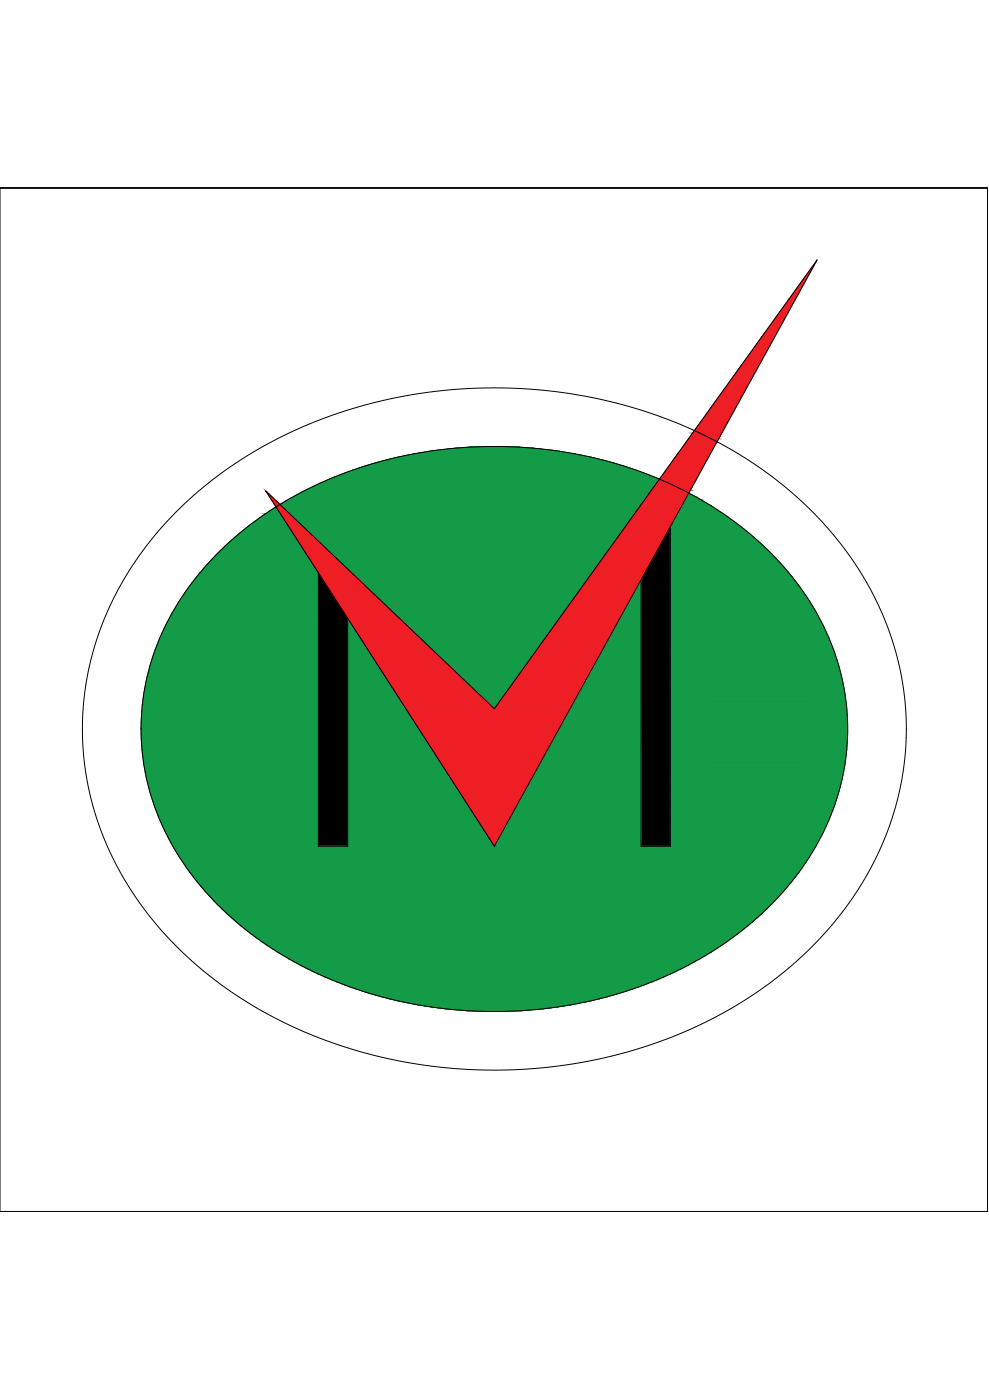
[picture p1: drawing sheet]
<svg xmlns="http://www.w3.org/2000/svg" width="148mm" height="210mm" viewBox="0 0 148 210" stroke-linecap="round" stroke-linejoin="round" font-family="sans-serif">
<!-- layer: 0.0 -->
<g fill="#000" stroke="#000" stroke-width=".15">
<path d="M100.4 78.9v7h-3.8zM47.7 85.9l.7 1h-.7z"/>
<path d="M47.7 86.9l4.4 5.8-3.7-5.8zM47.7 86.9l4.4 5.8h-4.4z"/>
<path d="M47.7 92.7l4.4 34.2v-34.2zM47.7 92.7l4.4 34.2h-4.4z"/>
<path d="M96.6 85.9l3.8 1v-1zM96.6 85.9l3.8 1h-4.4z"/>
<path d="M96 86.9l4.4 40v-40zM96 86.9l4.4 40h-4.4z"/>
</g>
<g fill="#139b48" stroke="#139b48" stroke-width=".15">
<path d="M73.4 66.9h1.2z"/>
<path d="M103.2 73.9l.4 .3h-.5z"/>
<path d="M40.7 76.4l.7-.4 .2 .4z"/>
<path d="M96 86.9v.3h-.1z"/>
<path d="M52.1 92.7l.3 .5h-.3z"/>
<path d="M41.9 75.6h54.2l-21.6 30.1z"/>
<path d="M73 151.6h2.2z"/>
<path d="M73.4 66.9l2.1 .1zM72.7 67h2.8z"/>
<path d="M72.7 67h3.1zM72.3 67h3.5z"/>
<path d="M72.3 67h4.2zM71.6 67h4.9z"/>
<path d="M71.6 67h5.2zM71.3 67h5.5z"/>
<path d="M71.3 67h6.3zM70.6 67h7z"/>
<path d="M70.6 67l7.3 .1zM70.2 67.1h7.7z"/>
<path d="M70.2 67.1h8.5zM69.5 67.1h9.2z"/>
<path d="M69.5 67.1h9.5zM69.1 67.1h9.9z"/>
<path d="M69.1 67.1l10.6 .1zM68.4 67.2h11.3z"/>
<path d="M68.4 67.2h11.6zM68.1 67.2h11.9z"/>
<path d="M68.1 67.2l12.7 .1zM67.4 67.3h13.4z"/>
<path d="M67.4 67.3h13.7zM67 67.3h14.1z"/>
<path d="M67 67.3l14.8 .1-.7-.1zM66.3 67.4l.7-.1 14.8 .1z"/>
<path d="M66.3 67.4h15.8zM66 67.4h16.1z"/>
<path d="M66 67.4l16.8 .1-.7-.1zM65.3 67.5l.7-.1 16.8 .1z"/>
<path d="M65.3 67.5l17.9 .1zM65 67.6h18.2z"/>
<path d="M65 67.6l18.9 .1-.7-.1zM64.3 67.7l.7-.1 18.9 .1z"/>
<path d="M64.3 67.7h19.9zM63.9 67.7h20.3z"/>
<path d="M63.9 67.7l21 .1-.7-.1zM63.2 67.8l.7-.1 21 .1z"/>
<path d="M63.2 67.8l22 .1zM62.9 67.9h22.3z"/>
<path d="M62.9 67.9l23 .1-.7-.1zM62.2 68l.7-.1 23 .1z"/>
<path d="M62.2 68l24.1 .1zM61.9 68.1h24.4z"/>
<path d="M61.9 68.1l25.1 .1-.7-.1zM61.2 68.2l.7-.1 25.1 .1z"/>
<path d="M61.2 68.2l26.1 .1zM60.8 68.3h26.5z"/>
<path d="M60.8 68.3l27.2 .1-.7-.1zM60.1 68.4l.7-.1 27.2 .1z"/>
<path d="M60.1 68.4l28.2 .1zM59.8 68.5h28.5z"/>
<path d="M59.8 68.5l29.2 .2-.7-.2zM59.1 68.7l.7-.2 29.2 .2z"/>
<path d="M59.1 68.7h30.2zM58.8 68.7h30.5z"/>
<path d="M58.8 68.7l31.2 .2-.7-.2zM58.1 68.9l.7-.2 31.2 .2z"/>
<path d="M58.1 68.9l32.2 .1-.3-.1zM57.8 69l.3-.1 32.2 .1z"/>
<path d="M57.8 69l33.2 .2-.7-.2zM57.1 69.2l.7-.2 33.2 .2z"/>
<path d="M57.1 69.2l34.2 .1-.3-.1zM56.8 69.3l.3-.1 34.2 .1z"/>
<path d="M56.8 69.3l35.2 .2-.7-.2zM56.1 69.5l.7-.2 35.2 .2z"/>
<path d="M56.1 69.5h36.2h-.3zM55.8 69.5h.3h36.2z"/>
<path d="M55.8 69.5l37.2 .3-.7-.3zM55.1 69.8l.7-.3 37.2 .3z"/>
<path d="M55.1 69.8h38.2h-.3zM54.8 69.8h.3h38.2z"/>
<path d="M54.8 69.8l39.2 .3-.7-.3zM54.1 70.1l.7-.3 39.2 .3z"/>
<path d="M54.1 70.1l40.2 .1-.3-.1zM53.8 70.2l.3-.1 40.2 .1z"/>
<path d="M53.8 70.2l41.2 .2-.7-.2zM53.2 70.4l.6-.2 41.2 .2z"/>
<path d="M53.2 70.4l42.1 .1-.3-.1zM52.8 70.5l.4-.1 42.1 .1z"/>
<path d="M52.8 70.5l43.1 .2-.6-.2zM52.2 70.7l.6-.2 43.1 .2z"/>
<path d="M52.2 70.7l44 .1-.3-.1zM51.9 70.8l.3-.1 44 .1z"/>
<path d="M51.9 70.8l45 .3-.7-.3zM51.2 71.1l.7-.3 45 .3z"/>
<path d="M51.2 71.1l46 .1-.3-.1zM50.9 71.2l.3-.1 46 .1z"/>
<path d="M50.9 71.2l47 .3-.7-.3zM50.3 71.5l.6-.3 47 .3z"/>
<path d="M50.3 71.5l47.8 .1-.2-.1zM50 71.6l.3-.1 47.8 .1z"/>
<path d="M50 71.6l48.8 .2-.7-.2zM49.3 71.8l.7-.2 48.8 .2z"/>
<path d="M49.3 71.8l49.4 .2 .1-.2zM49 72l.3-.2 49.4 .2z"/>
<path d="M49 72l49.4 .4 .3-.4zM48.1 72.4l.9-.4 49.4 .4z"/>
<path d="M48.1 72.4l50 .4 .3-.4zM47.2 72.8l.9-.4 50 .4z"/>
<path d="M47.2 72.8l50.6 .4 .3-.4zM46.3 73.2l.9-.4 50.6 .4z"/>
<path d="M46.3 73.2l51.2 .5 .3-.5zM45.4 73.7l.9-.5 51.2 .5z"/>
<path d="M45.4 73.7l51.7 .5 .4-.5zM44.5 74.2l.9-.5 51.7 .5z"/>
<path d="M103.1 74.2l1 .2-.5-.2zM103.1 74.2l1 .2h-1.2z"/>
<path d="M44.5 74.2l52.3 .4 .3-.4zM43.6 74.6l.9-.4 52.3 .4z"/>
<path d="M102.9 74.4l2 .5-.8-.5zM102.9 74.4l2 .5h-2.2z"/>
<path d="M43.6 74.6l52.8 .5 .4-.5zM42.8 75.1l.8-.5 52.8 .5z"/>
<path d="M102.7 74.9l3.1 .5-.9-.5zM102.7 74.9l3.1 .5h-3.4z"/>
<path d="M42.8 75.1l53.3 .5 .3-.5zM41.9 75.6l.9-.5 53.3 .5z"/>
<path d="M102.4 75.4l4.2 .5-.8-.5zM102.4 75.4l4.2 .5h-4.5z"/>
<path d="M102.1 75.9l5.3 .5-.8-.5zM102.1 75.9l5.3 .5h-5.6z"/>
<path d="M40.7 76.4l1 .1-.1-.1zM40.5 76.5l.2-.1 1 .1z"/>
<path d="M101.8 76.4l6.5 .6-.9-.6zM101.8 76.4l6.5 .6h-6.8z"/>
<path d="M40.5 76.5l1.5 .6-.3-.6zM39.7 77.1l.8-.6 1.5 .6z"/>
<path d="M101.5 77l7.6 .5-.8-.5zM101.5 77l7.6 .5h-7.9z"/>
<path d="M39.7 77.1l2.7 .5-.4-.5zM38.9 77.6l.8-.5 2.7 .5z"/>
<path d="M101.2 77.5l8.6 .6-.7-.6zM101.2 77.5l8.6 .6h-8.9z"/>
<path d="M38.9 77.6l3.9 .6-.4-.6zM38.1 78.2l.8-.6 3.9 .6z"/>
<path d="M100.9 78.1l9.7 .6-.8-.6zM100.9 78.1l9.7 .6h-10z"/>
<path d="M38.1 78.2l5 .6-.3-.6zM37.4 78.8l.7-.6 5 .6z"/>
<path d="M100.6 78.7l10.4 .2-.4-.2zM100.6 78.7l10.4 .2h-10.6z"/>
<path d="M100.4 78.9l11 .4-.4-.4zM100.4 78.9l11 .4h-11z"/>
<path d="M37.4 78.8l6.1 .6-.4-.6zM36.6 79.4l.8-.6 6.1 .6z"/>
<path d="M100.4 79.3l11.7 .6-.7-.6zM100.4 79.3l11.7 .6h-11.7z"/>
<path d="M36.6 79.4l7.3 .6-.4-.6zM35.9 80l.7-.6 7.3 .6z"/>
<path d="M100.4 79.9l12.4 .6-.7-.6zM100.4 79.9l12.4 .6h-12.4z"/>
<path d="M35.9 80l8.4 .6-.4-.6zM35.1 80.6l.8-.6 8.4 .6z"/>
<path d="M100.4 80.5l13.2 .6-.8-.6zM100.4 80.5l13.2 .6h-13.2z"/>
<path d="M35.1 80.6l9.6 .6-.4-.6zM34.4 81.2l.7-.6 9.6 .6z"/>
<path d="M100.4 81.1l13.9 .6-.7-.6zM100.4 81.1l13.9 .6h-13.9z"/>
<path d="M34.4 81.2l10.7 .7-.4-.7zM33.7 81.9l.7-.7 10.7 .7z"/>
<path d="M100.4 81.7l14.5 .7-.6-.7zM100.4 81.7l14.5 .7h-14.5z"/>
<path d="M33.7 81.9l11.8 .6-.4-.6zM33.1 82.5l.6-.6 11.8 .6z"/>
<path d="M100.4 82.4l15.2 .6-.7-.6zM100.4 82.4l15.2 .6h-15.2z"/>
<path d="M33.1 82.5l12.9 .7-.5-.7zM33.1 82.5l12.9 .7h-13.6z"/>
<path d="M100.4 83l15.8 .7-.6-.7zM100.4 83l15.8 .7h-15.8z"/>
<path d="M32.4 83.2l14 .6-.4-.6zM32.4 83.2l14 .6h-14.6z"/>
<path d="M100.4 83.7l16.5 .7-.7-.7zM100.4 83.7l16.5 .7h-16.5z"/>
<path d="M31.8 83.8l15 .7-.4-.7zM31.8 83.8l15 .7h-15.7z"/>
<path d="M100.4 84.4l17.1 .7-.6-.7zM100.4 84.4l17.1 .7h-17.1z"/>
<path d="M31.1 84.5l16.2 .7-.5-.7zM31.1 84.5l16.2 .7h-16.8z"/>
<path d="M100.4 85.1l17.7 .7-.6-.7zM100.4 85.1l17.7 .7h-17.7z"/>
<path d="M30.5 85.2l17.2 .7-.4-.7zM30.5 85.2l17.2 .7h-17.7z"/>
<path d="M30 85.9h17.7zM30 85.9h17.7z"/>
<path d="M100.4 85.8l18.3 .7-.6-.7zM100.4 85.8l18.3 .7h-18.3z"/>
<path d="M29.9 85.9l17.8 .7v-.7zM29.9 85.9l17.8 .7h-18.3z"/>
<path d="M100.4 86.5l18.8 .7-.5-.7zM100.4 86.5l18.8 .7h-18.8z"/>
<path d="M29.4 86.6l18.3 .7v-.7zM29.4 86.6l18.3 .7h-18.9z"/>
<path d="M100.4 87.2l19.4 .7-.6-.7zM100.4 87.2l19.4 .7h-19.4z"/>
<path d="M28.8 87.3l18.9 .8v-.8zM28.8 87.3l18.9 .8h-19.4z"/>
<path d="M100.4 87.9l19.9 .8-.5-.8zM100.4 87.9l19.9 .8h-19.9z"/>
<path d="M28.3 88.1l19.4 .7v-.7zM28.3 88.1l19.4 .7h-20z"/>
<path d="M100.4 88.7l20.4 .7-.5-.7zM100.4 88.7l20.4 .7h-20.4z"/>
<path d="M27.7 88.8l20 .7v-.7zM27.7 88.8l20 .7h-20.5z"/>
<path d="M100.4 89.4l20.9 .8-.5-.8zM100.4 89.4l20.9 .8h-20.9z"/>
<path d="M27.2 89.5l20.5 .8v-.8zM27.2 89.5l20.5 .8h-20.9z"/>
<path d="M100.4 90.2l21.4 .7-.5-.7zM100.4 90.2l21.4 .7h-21.4z"/>
<path d="M26.8 90.3l20.9 .8v-.8zM26.8 90.3l20.9 .8h-21.4z"/>
<path d="M100.4 90.9l21.8 .8-.4-.8zM100.4 90.9l21.8 .8h-21.8z"/>
<path d="M26.3 91.1l21.4 .7v-.7zM26.3 91.1l21.4 .7h-21.9z"/>
<path d="M100.4 91.7l22.2 .8-.4-.8zM100.4 91.7l22.2 .8h-22.2z"/>
<path d="M25.8 91.8l21.9 .8v-.8zM25.8 91.8l21.9 .8h-22.3z"/>
<path d="M100.4 92.5l22.6 .7-.4-.7zM100.4 92.5l22.6 .7h-22.6z"/>
<path d="M25.4 92.6l22.3 .8v-.8zM25.4 92.6l22.3 .8h-22.7z"/>
<path d="M100.4 93.2l23 .8-.4-.8zM100.4 93.2l23 .8h-23z"/>
<path d="M25 93.4l22.7 .8v-.8zM25 93.4l22.7 .8h-23.1z"/>
<path d="M100.4 94l23.4 .8-.4-.8zM100.4 94l23.4 .8h-23.4z"/>
<path d="M24.6 94.2l23.1 .8v-.8zM24.6 94.2l23.1 .8h-23.4z"/>
<path d="M100.4 94.8l23.8 .8-.4-.8zM100.4 94.8l23.8 .8h-23.8z"/>
<path d="M24.3 95l23.4 .8v-.8zM24.3 95l23.4 .8h-23.8z"/>
<path d="M100.4 95.6l24.1 .8-.3-.8zM100.4 95.6l24.1 .8h-24.1z"/>
<path d="M23.9 95.8l23.8 .8v-.8zM23.9 95.8l23.8 .8h-24.1z"/>
<path d="M100.4 96.4l24.4 .8-.3-.8zM100.4 96.4l24.4 .8h-24.4z"/>
<path d="M23.6 96.6l24.1 .8v-.8zM23.6 96.6l24.1 .8h-24.4z"/>
<path d="M100.4 97.2l24.7 .8-.3-.8zM100.4 97.2l24.7 .8h-24.7z"/>
<path d="M23.3 97.4l24.4 .8v-.8zM23.3 97.4l24.4 .8h-24.7z"/>
<path d="M100.4 98l25 .9-.3-.9zM100.4 98l25 .9h-25z"/>
<path d="M23 98.2l24.7 .8v-.8zM23 98.2l24.7 .8h-25z"/>
<path d="M100.4 98.9l25.2 .8-.2-.8zM100.4 98.9l25.2 .8h-25.2z"/>
<path d="M22.7 99l25 .8v-.8zM22.7 99l25 .8h-25.2z"/>
<path d="M100.4 99.7l25.4 .8-.2-.8zM100.4 99.7l25.4 .8h-25.4z"/>
<path d="M22.5 99.8l25.2 .9v-.9zM22.5 99.8l25.2 .9h-25.5z"/>
<path d="M100.4 100.5l25.6 .8-.2-.8zM100.4 100.5l25.6 .8h-25.6z"/>
<path d="M22.2 100.7l25.5 .8v-.8zM22.2 100.7l25.5 .8h-25.7z"/>
<path d="M100.4 101.3l25.8 .9-.2-.9zM100.4 101.3l25.8 .9h-25.8z"/>
<path d="M22 101.5l25.7 .8v-.8zM22 101.5l25.7 .8h-25.8z"/>
<path d="M100.4 102.2l26 .8-.2-.8zM100.4 102.2l26 .8h-26z"/>
<path d="M21.9 102.3l25.8 .9v-.9zM21.9 102.3l25.8 .9h-26z"/>
<path d="M100.4 103l26.2 .8-.2-.8zM100.4 103l26.2 .8h-26.2z"/>
<path d="M21.7 103.2l26 .8v-.8zM21.7 103.2l26 .8h-26.2z"/>
<path d="M100.4 103.8l26.3 .9-.1-.9zM100.4 103.8l26.3 .9h-26.3z"/>
<path d="M21.5 104l26.2 .8v-.8zM21.5 104l26.2 .8h-26.3z"/>
<path d="M100.4 104.7l26.4 .8-.1-.8zM100.4 104.7l26.4 .8h-26.4z"/>
<path d="M41.9 75.6l31.5 30.1h1.1zM73.4 105.7h1.1l-.4 .6z"/>
<path d="M21.4 104.8l26.3 .9v-.9zM21.4 104.8l26.3 .9h-26.4z"/>
<path d="M100.4 105.5l26.5 .9-.1-.9zM100.4 105.5l26.5 .9h-26.5z"/>
<path d="M21.3 105.7l26.4 .8v-.8zM21.3 105.7l26.4 .8h-26.5z"/>
<path d="M100.4 106.4l26.5 .8v-.8zM100.4 106.4l26.5 .8h-26.5z"/>
<path d="M21.2 106.5l26.5 .9v-.9zM21.2 106.5l26.5 .9h-26.5z"/>
<path d="M100.4 107.2l26.6 .9-.1-.9zM100.4 107.2l26.6 .9h-26.6z"/>
<path d="M21.2 107.4l26.5 .8v-.8zM21.2 107.4l26.5 .8h-26.5z"/>
<path d="M100.4 108.1l26.6 .8v-.8zM100.4 108.1l26.6 .8h-26.6z"/>
<path d="M21.2 108.2l26.5 .9v-.9zM21.2 108.2l26.5 .9h-26.6z"/>
<path d="M100.4 108.9l26.6 .9v-.9zM100.4 108.9l26.6 .9h-26.6z"/>
<path d="M21.1 109.1l26.6 .8v-.8zM21.1 109.1l26.6 .8h-26.6z"/>
<path d="M100.4 109.8l26.6 .8v-.8zM100.4 109.8l26.6 .8h-26.6z"/>
<path d="M21.1 109.9l26.6 .9v-.9zM21.1 109.9l26.6 .9h-26.5z"/>
<path d="M100.4 110.6l26.5 .8 .1-.8zM100.4 110.6l26.5 .8h-26.5z"/>
<path d="M21.2 110.8l26.5 .8v-.8zM21.2 110.8l26.5 .8h-26.5z"/>
<path d="M100.4 111.4l26.5 .9v-.9zM100.4 111.4l26.5 .9h-26.5z"/>
<path d="M21.2 111.6l26.5 .8v-.8zM21.2 111.6l26.5 .8h-26.4z"/>
<path d="M100.4 112.3l26.4 .8 .1-.8zM100.4 112.3l26.4 .8h-26.4z"/>
<path d="M21.3 112.4l26.4 .9v-.9zM21.3 112.4l26.4 .9h-26.3z"/>
<path d="M100.4 113.1l26.3 .9 .1-.9zM100.4 113.1l26.3 .9h-26.3z"/>
<path d="M21.4 113.3l26.3 .8v-.8zM21.4 113.3l26.3 .8h-26.2z"/>
<path d="M100.4 114l26.1 .8 .2-.8zM100.4 114l26.1 .8h-26.1z"/>
<path d="M21.5 114.1l26.2 .9v-.9zM21.5 114.1l26.2 .9h-26.1z"/>
<path d="M100.4 114.8l26 .9 .1-.9zM100.4 114.8l26 .9h-26z"/>
<path d="M21.6 115l26.1 .8v-.8zM21.6 115l26.1 .8h-25.9z"/>
<path d="M100.4 115.7l25.8 .8 .2-.8zM100.4 115.7l25.8 .8h-25.8z"/>
<path d="M21.8 115.8l25.9 .8v-.8zM21.8 115.8l25.9 .8h-25.8z"/>
<path d="M100.4 116.5l25.6 .8 .2-.8zM100.4 116.5l25.6 .8h-25.6z"/>
<path d="M21.9 116.6l25.8 .9v-.9zM21.9 116.6l25.8 .9h-25.6z"/>
<path d="M100.4 117.3l25.4 .9 .2-.9zM100.4 117.3l25.4 .9h-25.4z"/>
<path d="M22.1 117.5l25.6 .8v-.8zM22.1 117.5l25.6 .8h-25.4z"/>
<path d="M100.4 118.2l25.2 .8 .2-.8zM100.4 118.2l25.2 .8h-25.2z"/>
<path d="M22.3 118.3l25.4 .8v-.8zM22.3 118.3l25.4 .8h-25.1z"/>
<path d="M100.4 119l24.9 .8 .3-.8zM100.4 119l24.9 .8h-24.9z"/>
<path d="M22.6 119.1l25.1 .8v-.8zM22.6 119.1l25.1 .8h-24.9z"/>
<path d="M100.4 119.8l24.7 .8 .2-.8zM100.4 119.8l24.7 .8h-24.7z"/>
<path d="M22.8 119.9l24.9 .9v-.9zM22.8 119.9l24.9 .9h-24.6z"/>
<path d="M100.4 120.6l24.4 .8 .3-.8zM100.4 120.6l24.4 .8h-24.4z"/>
<path d="M23.1 120.8l24.6 .8v-.8zM23.1 120.8l24.6 .8h-24.3z"/>
<path d="M100.4 121.4l24.1 .8 .3-.8zM100.4 121.4l24.1 .8h-24.1z"/>
<path d="M23.4 121.6l24.3 .8v-.8zM23.4 121.6l24.3 .8h-24z"/>
<path d="M100.4 122.2l23.7 .8 .4-.8zM100.4 122.2l23.7 .8h-23.7z"/>
<path d="M23.7 122.4l24 .8v-.8zM23.7 122.4l24 .8h-23.6z"/>
<path d="M100.4 123l23.4 .8 .3-.8zM100.4 123l23.4 .8h-23.4z"/>
<path d="M24.1 123.2l23.6 .8v-.8zM24.1 123.2l23.6 .8h-23.3z"/>
<path d="M100.4 123.8l23 .8 .4-.8zM100.4 123.8l23 .8h-23z"/>
<path d="M24.4 124l23.3 .8v-.8zM24.4 124l23.3 .8h-22.9z"/>
<path d="M100.4 124.6l22.6 .8 .4-.8zM100.4 124.6l22.6 .8h-22.6z"/>
<path d="M24.8 124.8l22.9 .8v-.8zM24.8 124.8l22.9 .8h-22.5z"/>
<path d="M100.4 125.4l22.2 .8 .4-.8zM100.4 125.4l22.2 .8h-22.2z"/>
<path d="M95.9 87.2l.1 39.1v-39.1zM95.9 87.2l.1 39.1h-21.6z"/>
<path d="M52.1 93.2l21.6 33.1-21.3-33.1zM52.1 93.2l21.6 33.1h-21.6z"/>
<path d="M25.2 125.6l22.5 .7v-.7zM25.2 125.6l22.5 .7h-22.1z"/>
<path d="M100.4 126.2l21.8 .7 .4-.7zM100.4 126.2l21.8 .7h-21.8z"/>
<path d="M74.4 126.3l21.6 .6v-.6zM74.4 126.3l21.6 .6h-21.9z"/>
<path d="M52.1 126.3l22 .6-.4-.6zM52.1 126.3l22 .6h-22z"/>
<path d="M25.6 126.3l22.1 .6v-.6zM25.6 126.3l22.1 .6h-21.8z"/>
<path d="M25.9 126.9l96.3 .1v-.1zM25.9 126.9l96.3 .1h-96.2z"/>
<path d="M26 127l96.1 .1 .1-.1zM26 127l96.1 .1h-96.1z"/>
<path d="M26 127.1l95.7 .6 .4-.6zM26 127.1l95.7 .6h-95.3z"/>
<path d="M26.4 127.7l95.2 .2 .1-.2zM26.4 127.7l95.2 .2h-95.1z"/>
<path d="M26.5 127.9l94.7 .6 .4-.6zM26.5 127.9l94.7 .6h-94.3z"/>
<path d="M26.9 128.5l94.3 .1v-.1zM26.9 128.5l94.3 .1h-94.2z"/>
<path d="M27 128.6l93.8 .6 .4-.6zM27 128.6l93.8 .6h-93.4z"/>
<path d="M27.4 129.2l93.3 .2 .1-.2zM27.4 129.2l93.3 .2h-93.2z"/>
<path d="M27.5 129.4l92.8 .6 .4-.6zM27.5 129.4l92.8 .6h-92.4z"/>
<path d="M27.9 130l92.3 .1 .1-.1zM27.9 130l92.3 .1h-92.2z"/>
<path d="M28 130.1l91.7 .6 .5-.6zM28 130.1l91.7 .6h-91.3z"/>
<path d="M28.4 130.7l91.2 .2 .1-.2zM28.4 130.7l91.2 .2h-91.1z"/>
<path d="M28.5 130.9l90.7 .5 .4-.5zM28.5 130.9l90.7 .5h-90.3z"/>
<path d="M28.9 131.4l90.2 .2 .1-.2zM28.9 131.4l90.2 .2h-90.1z"/>
<path d="M29 131.6l89.6 .6 .5-.6zM29 131.6l89.6 .6h-89.1z"/>
<path d="M29.5 132.2l89 .1 .1-.1zM29.5 132.2l89 .1h-88.9z"/>
<path d="M29.6 132.3l88.4 .6 .5-.6zM29.6 132.3l88.4 .6h-87.9z"/>
<path d="M30.1 132.9l87.8 .1 .1-.1zM30.1 132.9l87.8 .1h-87.7z"/>
<path d="M30.2 133l87.2 .6 .5-.6zM30.2 133l87.2 .6h-86.7z"/>
<path d="M30.7 133.6l86.6 .1 .1-.1zM30.7 133.6l86.6 .1h-86.5z"/>
<path d="M30.8 133.7l86 .6 .5-.6zM30.8 133.7l86 .6h-85.5z"/>
<path d="M31.3 134.3l85.4 .1 .1-.1zM31.3 134.3l85.4 .1h-85.3z"/>
<path d="M31.4 134.4l84.8 .5 .5-.5zM31.4 134.4l84.8 .5h-84.3z"/>
<path d="M31.9 134.9l84.2 .2 .1-.2zM31.9 134.9l84.2 .2h-84.1z"/>
<path d="M32 135.1l83.6 .5 .5-.5zM32 135.1l83.6 .5h-83z"/>
<path d="M32.6 135.6l82.8 .1 .2-.1zM32.6 135.6l82.8 .1h-82.7z"/>
<path d="M32.7 135.7l82.2 .6 .5-.6zM32.7 135.7l82.2 .6h-81.7z"/>
<path d="M33.2 136.3l81.6 .1 .1-.1zM33.2 136.3l81.6 .1h-81.4z"/>
<path d="M33.4 136.4l80.8 .5 .6-.5zM33.4 136.4l80.8 .5h-80.3z"/>
<path d="M33.9 136.9l80.2 .1 .1-.1zM33.9 136.9l80.2 .1h-80.1z"/>
<path d="M34 137l79.5 .5 .6-.5zM34 137l79.5 .5h-78.9z"/>
<path d="M34.6 137.5l78.8 .2 .1-.2zM34.6 137.5l78.8 .2h-78.7z"/>
<path d="M34.7 137.7l78.1 .5 .6-.5zM34.7 137.7l78.1 .5h-77.5z"/>
<path d="M35.3 138.2l77.4 .1 .1-.1zM35.3 138.2l77.4 .1h-77.2z"/>
<path d="M35.5 138.3l76.6 .5 .6-.5zM35.5 138.3l76.6 .5h-76z"/>
<path d="M36.1 138.8l75.8 .1 .2-.1zM36.1 138.8l75.8 .1h-75.7z"/>
<path d="M36.2 138.9l75.1 .5 .6-.5zM36.2 138.9l75.1 .5h-74.5z"/>
<path d="M36.8 139.4l74.4 .1 .1-.1zM36.8 139.4l74.4 .1h-74.3z"/>
<path d="M36.9 139.5l73.7 .5 .6-.5zM36.9 139.5l73.7 .5h-73z"/>
<path d="M37.6 140l72.8 .1 .2-.1zM37.6 140l72.8 .1h-72.7z"/>
<path d="M37.7 140.1l72.1 .5 .6-.5zM37.7 140.1l72.1 .5h-71.5z"/>
<path d="M38.3 140.6l71.3 .1 .2-.1zM38.3 140.6l71.3 .1h-71.1z"/>
<path d="M38.5 140.7l70.5 .4 .6-.4zM38.5 140.7l70.5 .4h-69.9z"/>
<path d="M39.1 141.1l69.8 .1 .1-.1zM39.1 141.1l69.8 .1h-69.6z"/>
<path d="M39.3 141.2l68.9 .5 .7-.5zM39.3 141.2l68.9 .5h-68.3z"/>
<path d="M39.9 141.7l68.2 .1 .1-.1zM39.9 141.7l68.2 .1h-68z"/>
<path d="M40.1 141.8l67.3 .4 .7-.4zM40.1 141.8l67.3 .4h-66.7z"/>
<path d="M40.7 142.2l66.5 .1 .2-.1zM40.7 142.2l66.5 .1h-66.3z"/>
<path d="M40.9 142.3l65.7 .4 .6-.4zM40.9 142.3l65.7 .4h-65z"/>
<path d="M41.6 142.7l64.8 .1 .2-.1zM41.6 142.7l64.8 .1h-64.7z"/>
<path d="M41.7 142.8l64 .4 .7-.4zM41.7 142.8l64 .4h-63.3z"/>
<path d="M42.4 143.2l63.2 .1 .1-.1zM42.4 143.2l63.2 .1h-63z"/>
<path d="M42.6 143.3l62.3 .4 .7-.4zM42.6 143.3l62.3 .4h-61.6z"/>
<path d="M43.3 143.7l61.4 .1 .2-.1zM43.3 143.7l61.4 .1h-61.3z"/>
<path d="M43.4 143.8l60.6 .4 .7-.4zM43.4 143.8l60.6 .4h-59.9z"/>
<path d="M44.1 144.2l59.7 .1 .2-.1zM44.1 144.2l59.7 .1h-59.5z"/>
<path d="M44.3 144.3l58.8 .4 .7-.4zM44.3 144.3l58.8 .4h-58.1z"/>
<path d="M45 144.7l58 .1 .1-.1zM45 144.7l58 .1h-57.8z"/>
<path d="M45.2 144.8l57 .4 .8-.4zM45.2 144.8l57 .4h-56.3z"/>
<path d="M45.9 145.2h56.2h.1zM45.9 145.2h56.2h-56z"/>
<path d="M46.1 145.2l55.2 .4 .8-.4zM46.1 145.2l55.2 .4h-54.5z"/>
<path d="M46.8 145.6l54.4 .1 .1-.1zM46.8 145.6l54.4 .1h-54.2z"/>
<path d="M47 145.7l53.4 .3 .8-.3zM47 145.7l53.4 .3h-52.7z"/>
<path d="M47.7 146h52.7zM47.7 146l52.6 .1z"/>
<path d="M47.9 146.1l51.6 .3 .8-.3zM47.9 146.1l51.6 .3h-50.9z"/>
<path d="M48.6 146.4h50.9zM48.6 146.4l50.7 .1z"/>
<path d="M48.8 146.5l49.8 .3 .7-.3zM48.8 146.5l49.8 .3h-49z"/>
<path d="M49.6 146.8h49zM49.6 146.8l48.8 .1z"/>
<path d="M49.7 146.9l47.9 .3 .8-.3zM49.7 146.9l47.9 .3h-47.1z"/>
<path d="M50.5 147.2h47.1zM50.5 147.2l46.9 .1z"/>
<path d="M50.7 147.3l46 .3 .7-.3zM50.7 147.3l46 .3h-45.2z"/>
<path d="M51.5 147.6h45.2zM51.5 147.6l45 .1z"/>
<path d="M51.6 147.7l44.1 .2 .8-.2zM51.6 147.7l44.1 .2h-43.3z"/>
<path d="M52.4 147.9h43.3zM52.4 147.9l43.1 .1z"/>
<path d="M52.6 148l42.1 .3 .8-.3zM52.6 148l42.1 .3h-41.3z"/>
<path d="M53.4 148.3h41.3zM53.4 148.3l41.2 .1z"/>
<path d="M53.6 148.4l40.2 .2 .8-.2zM53.6 148.4l40.2 .2h-39.4z"/>
<path d="M54.4 148.6h39.4zM54.4 148.6l39.2 .1z"/>
<path d="M54.5 148.7l38.3 .2 .8-.2zM54.5 148.7l38.3 .2h-37.4z"/>
<path d="M55.4 148.9h37.4zM55.4 148.9l37.2 .1z"/>
<path d="M55.5 149l36.3 .2 .8-.2zM55.5 149l36.3 .2h-35.5z"/>
<path d="M56.3 149.2h35.5zM56.3 149.2l35.3 .1z"/>
<path d="M56.5 149.3l34.3 .2 .8-.2zM56.5 149.3l34.3 .2h-33.5z"/>
<path d="M57.3 149.5h33.5zM57.3 149.5h33.3z"/>
<path d="M57.5 149.5l32.3 .2 .8-.2zM57.5 149.5l32.3 .2h-31.4z"/>
<path d="M58.4 149.7h31.4zM58.4 149.7l31.2 .1z"/>
<path d="M58.5 149.8l30.3 .2 .8-.2zM58.5 149.8l30.3 .2h-29.4z"/>
<path d="M59.4 150h29.4zM59.4 150h29.2z"/>
<path d="M59.5 150l28.2 .2 .9-.2zM59.5 150l28.2 .2h-27.3z"/>
<path d="M60.4 150.2h27.3zM60.4 150.2l27.2 .1z"/>
<path d="M60.6 150.3l26.1 .1 .9-.1zM60.6 150.3l26.1 .1h-25.3z"/>
<path d="M61.4 150.4h25.3zM61.4 150.4l25.1 .1z"/>
<path d="M61.6 150.5l24.1 .1 .8-.1zM61.6 150.5l24.1 .1h-23.3z"/>
<path d="M62.4 150.6h23.3zM62.4 150.6l23.1 .1z"/>
<path d="M62.6 150.7l22.1 .1 .8-.1zM62.6 150.7l22.1 .1h-21.2z"/>
<path d="M63.5 150.8h21.2zM63.5 150.8h21z"/>
<path d="M63.7 150.8l19.9 .2 .9-.2zM63.7 150.8l19.9 .2h-19.1z"/>
<path d="M64.5 151h19.1zM64.5 151h18.9z"/>
<path d="M64.7 151l17.9 .1 .8-.1zM64.7 151l17.9 .1h-17z"/>
<path d="M65.6 151.1h17zM65.6 151.1h16.8z"/>
<path d="M65.7 151.1l15.8 .1 .9-.1zM65.7 151.1l15.8 .1h-14.9z"/>
<path d="M66.6 151.2h14.9zM66.6 151.2h14.7z"/>
<path d="M66.8 151.2l13.7 .1 .8-.1zM66.8 151.2l13.7 .1h-12.9z"/>
<path d="M67.6 151.3h12.9zM67.6 151.3l12.7 .1z"/>
<path d="M67.8 151.4h12.5zM67.8 151.4h11.6z"/>
<path d="M68.7 151.4h10.7zM68.7 151.4l10.5 .1z"/>
<path d="M68.9 151.5h10.3zM68.9 151.5h9.5z"/>
<path d="M69.8 151.5h8.6zM69.8 151.5h8.4z"/>
<path d="M69.9 151.5h8.3zM69.9 151.5l7.4 .1z"/>
<path d="M70.8 151.6h6.5zM70.8 151.6h6.3z"/>
<path d="M71 151.6h6.1zM71 151.6h5.3z"/>
<path d="M71.9 151.6h4.4zM71.9 151.6h4.1z"/>
<path d="M72 151.6h4zM72 151.6h3.2z"/>
<path d="M73 151.6h1.9zM73.1 151.6h1.8z"/>
</g>
<path d="M0 28.2h148v153.4h-148zM26.5 76.6a65.4 65.4 0 0 1 37.3-17.7 71.6 71.6 0 0 1 48.7 10.3 51.1 51.1 0 0 1 21.5 27.8 44.1 44.1 0 0 1-8.3 40.4 61.4 61.4 0 0 1-32.1 20.4 72.9 72.9 0 0 1-54.9-6.6 52.8 52.8 0 0 1-23.5-26.5 43.9 43.9 0 0 1 6.4-42.4l2.6-3.2zM39.8 73.6l34.3 32.7 48.3-67.3-48.3 87.9zM100.4 78.9v48h-4.4v-40M32.2 83.4a55.6 55.6 0 0 1 31.2-15.6 63.4 63.4 0 0 1 43 8 43.3 43.3 0 0 1 18.7 22.2 35.1 35.1 0 0 1-5.3 32.7 51.2 51.2 0 0 1-25.1 17.6 64.5 64.5 0 0 1-50.2-3.9 45.2 45.2 0 0 1-20.4-21.2 35 35 0 0 1 4.3-35.3l1.8-2.3zM47.7 85.9v41h4.4v-34.2" fill="none" stroke="#000" stroke-width=".15"/>
<g fill="#ed1f24" stroke="#ed1f24" stroke-width=".15">
<path d="M122.4 39l-14.1 25.6h-4.3z"/>
<path d="M105.7 65.4h2.2l-.2 .4z"/>
<path d="M101.5 73.1h2.2l-.3 .4z"/>
<path d="M41.4 76l.5-.4 .4 .4z"/>
<path d="M60.8 106.3h24.6l-11.3 20.6z"/>
<path d="M104 64.6h4.3l-.2 .4zM104 64.6l.9 .4h3.2zM104 64.6l.9 .4h-1.2z"/>
<path d="M104.9 65l3 .4 .2-.4zM104.9 65l3 .4h-2.2z"/>
<path d="M103.7 65l2 .4-.8-.4zM103.7 65l2 .4h-2.3z"/>
<path d="M105.7 65.4l.9 .4h1.1zM106.6 65.8h1.1l-.3 .4z"/>
<path d="M103.4 65.4l3.2 .4-.9-.4zM103.4 65.4l3.2 .4h-3.5z"/>
<path d="M103.1 65.8l4.3 .4-.8-.4zM103.1 65.8l4.3 .4h-4.6z"/>
<path d="M102.8 66.2l1.5 5.6 3.1-5.6zM102.8 66.2l1.5 5.6h-5.5z"/>
<path d="M98.8 71.8l5.3 .4 .2-.4zM98.8 71.8l5.3 .4h-4.4z"/>
<path d="M98.8 71.8l.9 .4zM98.8 71.8l.9 .4h-1.2z"/>
<path d="M99.7 72.2l4.2 .4 .2-.4zM99.7 72.2l4.2 .4h-3.3z"/>
<path d="M98.5 72.2l2.1 .4-.9-.4zM98.5 72.2l2.1 .4h-2.4z"/>
<path d="M100.6 72.6l3.1 .5 .2-.5zM100.6 72.6l3.1 .5h-2.2z"/>
<path d="M98.2 72.6l3.3 .5-.9-.5zM98.2 72.6l3.3 .5h-3.6z"/>
<path d="M101.5 73.1l.8 .4h1.1zM102.3 73.5h1.1l-.2 .4z"/>
<path d="M97.9 73.1l4.4 .4-.8-.4zM97.9 73.1l4.4 .4h-4.7z"/>
<path d="M97.6 73.5l5.6 .4-.9-.4zM97.6 73.5l5.6 .4h-5.9z"/>
<path d="M97.3 73.9l4.7 2.1 1.2-2.1zM97.3 73.9l4.7 2.1h-6.2z"/>
<path d="M95.8 76l-10.4 30.3 16.6-30.3zM95.8 76l-10.4 30.3h-11.3z"/>
<path d="M41.4 76l32.7 30.3-31.8-30.3zM41.4 76l32.7 30.3h-13.3z"/>
</g>
<!-- layer: 0 -->
<g fill="#ed1f24" stroke="#ed1f24" stroke-width=".15">
<path d="M39.8 73.6l2.1 2z"/>
<path d="M39.8 73.6l1.3 2h.8zM41.1 75.6h.8l-.5 .4z"/>
</g>
<path d="M0 28.2h148v153.4" fill="none" stroke="#000" stroke-width=".25"/>
</svg>
